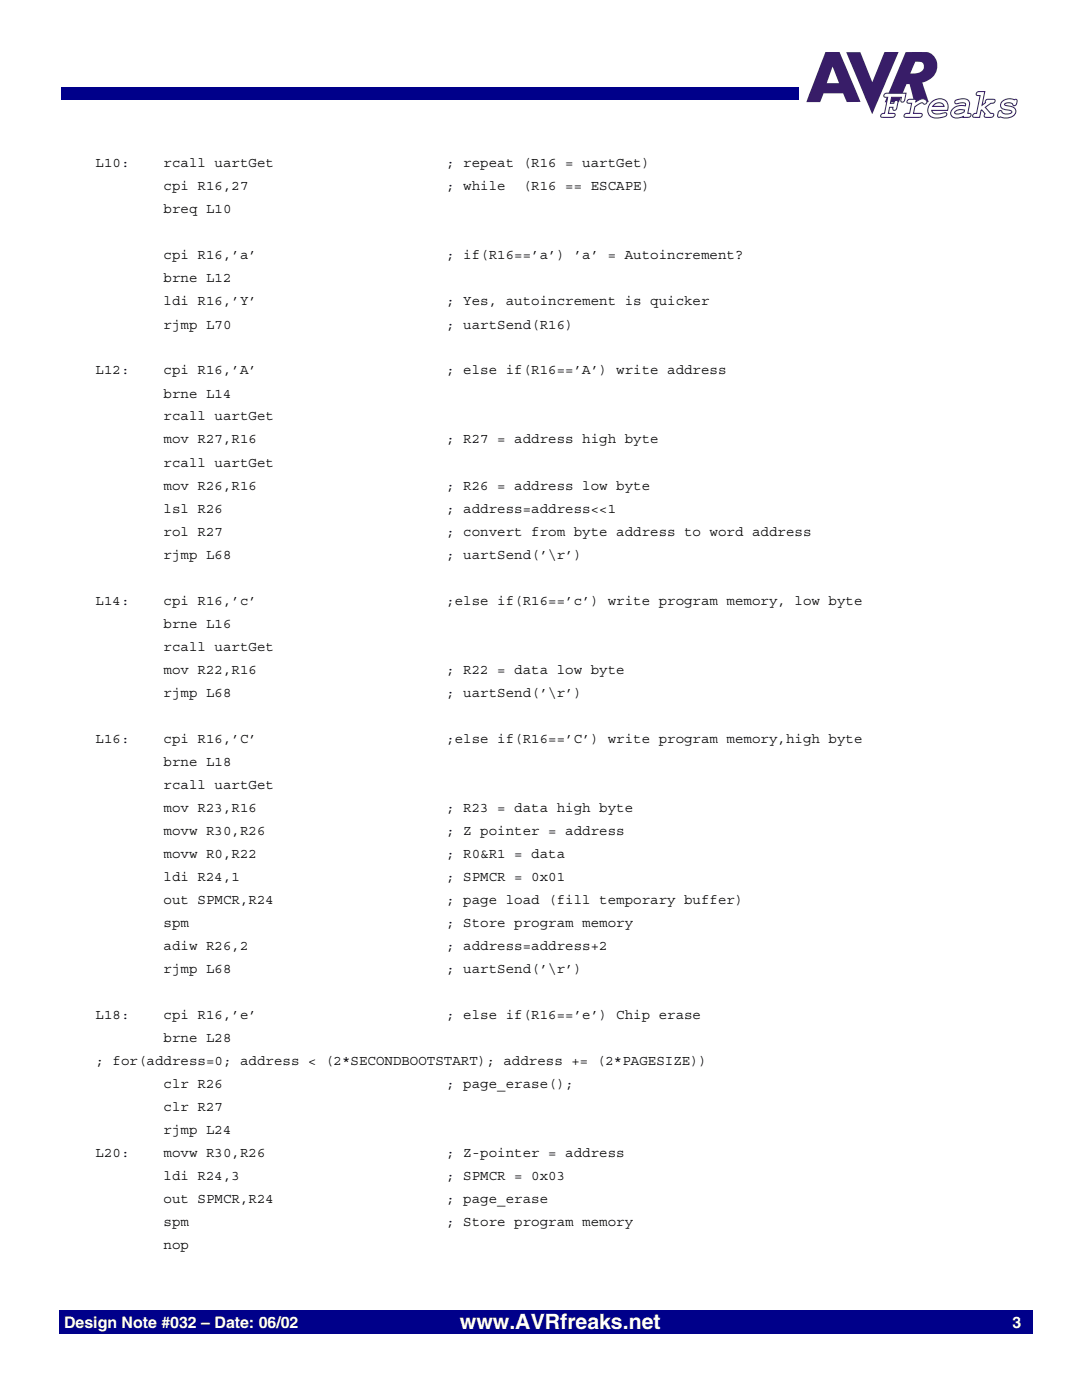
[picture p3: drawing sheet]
<svg xmlns="http://www.w3.org/2000/svg" width="216mm" height="279mm" viewBox="0 0 216 279" stroke-linecap="round" stroke-linejoin="round" font-family="sans-serif">
<defs><g id="words">
<text font-size="4.2" fill="#fff" x="91.6" y="264.8">www.AVRfreaks.net</text>
<g font-size="3.2" fill="#fff">
<text x="12.8" y="264.7">Design Note #032 – Date: 06/02</text>
<text x="201.7" y="264.7">3</text>
</g>
<g font-size="2.8">
<text x="19" y="33.3">L10:</text>
<text x="32.6" y="33.3">rcall uartGet</text>
<text x="88.9" y="33.3">; repeat (R16 = uartGet)</text>
<text x="32.6" y="38">cpi R16,27</text>
<text x="88.9" y="38">; while</text>
<text x="104.1" y="38">(R16 == ESCAPE)</text>
<text x="32.6" y="42.5">breq L10</text>
<text x="32.6" y="51.7">cpi R16,’a’</text>
<text x="88.9" y="51.7">; if(R16==’a’) ’a’ = Autoincrement?</text>
<text x="32.6" y="56.3">brne L12</text>
<text x="32.6" y="60.9">ldi R16,’Y’</text>
<text x="32.6" y="65.5">rjmp L70</text>
<text x="88.9" y="60.9">; Yes, autoincrement is quicker</text>
<text x="88.9" y="65.5">; uartSend(R16)</text>
<text x="19" y="74.6">L12:</text>
<text x="32.6" y="74.6">cpi R16,’A’</text>
<text x="88.9" y="74.6">; else if(R16==’A’) write address</text>
<text x="32.6" y="79.2">brne L14</text>
<text x="32.6" y="83.8">rcall uartGet</text>
<text x="32.6" y="88.4">mov R27,R16</text>
<text x="88.9" y="88.4">; R27 = address high byte</text>
<text x="32.6" y="93">rcall uartGet</text>
<text x="32.6" y="97.6">mov R26,R16</text>
<text x="88.9" y="97.6">; R26 = address low byte</text>
<text x="32.6" y="102.2">lsl R26</text>
<text x="32.6" y="106.8">rol R27</text>
<text x="88.9" y="102.2">; address=address&lt;&lt;1</text>
<text x="88.9" y="106.8">; convert from byte address to word address</text>
<text x="32.6" y="111.3">rjmp L68</text>
<text x="88.9" y="111.3">; uartSend(’\r’)</text>
<text x="19" y="120.5">L14:</text>
<text x="32.6" y="120.5">cpi R16,’c’</text>
<text x="32.6" y="125.1">brne L16</text>
<text x="88.9" y="120.5">;else if(R16==’c’) write program memory, low byte</text>
<text x="32.6" y="129.7">rcall uartGet</text>
<text x="32.6" y="134.3">mov R22,R16</text>
<text x="88.9" y="134.3">; R22 = data low byte</text>
<text x="32.6" y="138.8">rjmp L68</text>
<text x="88.9" y="138.8">; uartSend(’\r’)</text>
<text x="19" y="148">L16:</text>
<text x="32.6" y="148">cpi R16,’C’</text>
<text x="88.9" y="148">;else if(R16==’C’) write program memory,high byte</text>
<text x="32.6" y="152.6">brne L18</text>
<text x="32.6" y="157.2">rcall uartGet</text>
<text x="32.6" y="161.8">mov R23,R16</text>
<text x="88.9" y="161.8">; R23 = data high byte</text>
<text x="32.6" y="166.4">movw R30,R26</text>
<text x="88.9" y="166.4">; Z pointer = address</text>
<text x="32.6" y="171">movw R0,R22</text>
<text x="88.9" y="171">; R0&amp;R1 = data</text>
<text x="32.6" y="175.5">ldi R24,1</text>
<text x="88.9" y="175.5">; SPMCR = 0x01</text>
<text x="32.6" y="180.1">out SPMCR,R24</text>
<text x="32.6" y="184.7">spm</text>
<text x="88.9" y="184.7">; Store program memory</text>
<text x="88.9" y="180.1">; page load (fill temporary buffer)</text>
<text x="32.6" y="189.3">adiw R26,2</text>
<text x="88.9" y="189.3">; address=address+2</text>
<text x="32.6" y="193.9">rjmp L68</text>
<text x="88.9" y="193.9">; uartSend(’\r’)</text>
<text x="19" y="203.1">L18:</text>
<text x="32.6" y="203.1">cpi R16,’e’</text>
<text x="88.9" y="203.1">; else if(R16==’e’) Chip erase</text>
<text x="32.6" y="207.6">brne L28</text>
<text x="19" y="212.3">; for(address=0; address &lt; (2*SECONDBOOTSTART); address += (2*PAGESIZE))</text>
<text x="32.6" y="216.8">clr R26</text>
<text x="32.6" y="221.4">clr R27</text>
<text x="88.9" y="216.8">; page_erase();</text>
<text x="32.6" y="226">rjmp L24</text>
<text x="19" y="230.6">L20:</text>
<text x="32.6" y="230.6">movw R30,R26</text>
<text x="88.9" y="230.6">; Z-pointer = address</text>
<text x="32.6" y="235.2">ldi R24,3</text>
<text x="32.6" y="239.8">out SPMCR,R24</text>
<text x="88.9" y="235.2">; SPMCR = 0x03</text>
<text x="88.9" y="239.8">; page_erase</text>
<text x="32.6" y="244.3">spm</text>
<text x="88.9" y="244.3">; Store program memory</text>
<text x="32.6" y="248.9">nop</text>
</g>
</g></defs>
<path d="M11.8 261.1h193.8v4.7h-193.8z" fill="#00008a"/>
<path d="M160.6 10.3h42.2v13.3h-42.2z" fill="#fff"/>
<g fill="#381d68">
<path d="M168.6 10.4h2.8l2.3 6 2.5-6h2.8l-5.3 12.3z"/>
<path d="M180.4 10.4l-4.2 10h2.8l1.6-3.6h.6l.9 3.6 2.9-.1-1.3-3.9a3.2 3.2 0 0 0 2.8-2.3 3.2 3.2 0 0 0-1.1-3.4l-.8-.3zM182.3 12.3h.4a1.09 1.09 0 0 1 1.3 .8 1.09 1.09 0 0 1-.8 1.3l-.9 .2h-1z"/>
<path d="M164.4 10.4l-3.8 10h2.8l.6-1.8h3.9l.8 1.7h2.7l-4.2-9.9zM165.8 13.3l1.3 3.3h-2.4z"/>
</g>
<path d="M176.2 18.7l.5-.1h3.8l-.3 1.2a.41 .41 0 0 1-.4 .6 .41 .41 0 0 1-.4-.6l.1-.4h-1.9l-.3 1.2h.7a.43 .43 0 0 1 .3-.6 .43 .43 0 0 1 .5 .4l-.2 1.1a.42 .42 0 0 1-.4 .5 .42 .42 0 0 1-.4-.6h-.6l-.3 1.2h1a.42 .42 0 0 1 .4 .5 .42 .42 0 0 1-.6 .3h-2.1a.47 .47 0 0 1-.1-.6 .47 .47 0 0 1 .7-.2l.6-3.2-.7-.1-.1-.3z" fill="#fff"/>
<path d="M176.2 18.7l.5-.1h3.8l-.3 1.2a.41 .41 0 0 1-.4 .6 .41 .41 0 0 1-.4-.6l.1-.4h-1.9l-.3 1.2h.7a.43 .43 0 0 1 .3-.6 .43 .43 0 0 1 .5 .4l-.2 1.1a.42 .42 0 0 1-.4 .5 .42 .42 0 0 1-.3-.6h-.7l-.3 1.2h1a.42 .42 0 0 1 .4 .5 .42 .42 0 0 1-.6 .3h-2.1a.47 .47 0 0 1-.1-.7 .47 .47 0 0 1 .7-.1l.6-3.2-.7-.1v-.3z" fill="none" stroke="#381d68" stroke-width=".21"/>
<path d="M180.9 19.9l1.6-.1-.1 .5a1.63 1.63 0 0 1 2-.4 .46 .46 0 0 1 .1 .7 .46 .46 0 0 1-.7-.1 2.37 2.37 0 0 0-1.6 .8l-.3 1.3h1.5a.44 .44 0 0 1 .2 .6 .44 .44 0 0 1-.6 .2h-2.5a.42 .42 0 0 1-.4-.5 .42 .42 0 0 1 .6-.3h.5l.4-2-.9-.1v-.3z" fill="#fff"/>
<path d="M180.9 19.9l1.6-.1-.1 .5a1.63 1.63 0 0 1 2-.4 .46 .46 0 0 1 .1 .7 .46 .46 0 0 1-.7-.1 2.38 2.38 0 0 0-1.6 .8l-.3 1.3h1.5a.44 .44 0 0 1 .2 .6 .44 .44 0 0 1-.6 .2h-2.5a.42 .42 0 0 1-.4-.5 .42 .42 0 0 1 .6-.3h.5l.4-2-.9-.1v-.3z" fill="none" stroke="#381d68" stroke-width=".21"/>
<path d="M185.5 20.4a2 2 0 0 1 3.2 .2l.1 .7-.1 .7h-3.1a1.17 1.17 0 0 0 1.6 .7l1.2-.2 .2 .1-.1 .4a3.1 3.1 0 0 1-3.3 .1 1.94 1.94 0 0 1 .3-2.7zM185.9 21l-.1 .2h2.2a1.19 1.19 0 0 0-2.1-.2z" fill="#fff"/>
<path d="M185.5 20.4a2 2 0 0 1 3.2 .2l.1 .7-.1 .7h-3.1a1.17 1.17 0 0 0 1.6 .7l1.2-.2 .2 .1-.1 .3a3.1 3.1 0 0 1-3.3 .2 1.94 1.94 0 0 1 .3-2.7zM185.9 21a1.21 1.21 0 0 1 2.1 .2h-2.2z" fill="none" stroke="#381d68" stroke-width=".21"/>
<path d="M190.3 20.1a2.46 2.46 0 0 1 2.7 .1l.1 .4-.4 2h.2a.4 .4 0 0 1 .5 .4 .4 .4 0 0 1-.5 .4h-1.1v-.2a1.79 1.79 0 0 1-2.4-.4 2.08 2.08 0 0 1 2.9-1.7 .45 .45 0 0 0-.1-.5 .45 .45 0 0 0-.5-.1l-.9 .1a.38 .38 0 0 1-.6 0 .38 .38 0 0 1 .1-.5zM190.2 22.3l-.1 .2a1.52 1.52 0 0 0 1.9-.2l.1-.4h-.8l-.7 .1z" fill="#fff"/>
<path d="M190.2 22.3l.8-.4h1.1a.98 .98 0 0 1-1 .8h-.8zM190.3 20a2.46 2.46 0 0 1 2.7 .2l.1 .4-.4 2h.2a.4 .4 0 0 1 .5 .4 .4 .4 0 0 1-.5 .4h-1.1l.1-.2a1.79 1.79 0 0 1-2.5-.4 2.08 2.08 0 0 1 2.9-1.7 .45 .45 0 0 0-.1-.5 .45 .45 0 0 0-.5-.1l-.9 .1a.38 .38 0 0 1-.6 0 .38 .38 0 0 1 .1-.6z" fill="none" stroke="#381d68" stroke-width=".21"/>
<path d="M194.6 18.4l1.5-.1-.5 2.7 .7-.5v-.4l.2-.2 1.5-.1a.5 .5 0 0 1 0 .7 .5 .5 0 0 1-.7 .1l-1.1 .8 1.1 1.2h.2a.42 .42 0 0 1 .4 .5 .42 .42 0 0 1-.6 .3l-1.2-.1-.1-.4 .2-.2-.7-.8-.1 .1-.3 1.4h-1.1a.48 .48 0 0 1-.1-.7 .48 .48 0 0 1 .6-.1l.7-3.5-.7-.1-.1-.4z" fill="#fff"/>
<path d="M194.6 18.4l1.5-.1-.5 2.7 .7-.5v-.4l.2-.2 1.5-.1a.5 .5 0 0 1 0 .7 .5 .5 0 0 1-.6 .1l-1.2 .8 1.1 1.2h.2a.42 .42 0 0 1 .4 .5 .42 .42 0 0 1-.6 .3l-1.2-.1-.1-.4 .2-.2-.7-.8-.1 .1-.3 1.4h-1.1a.48 .48 0 0 1-.1-.7 .48 .48 0 0 1 .6-.1l.7-3.6h-.7l-.1-.4z" fill="none" stroke="#381d68" stroke-width=".21"/>
<path d="M199.6 20.2a2.26 2.26 0 0 1 2.4-.3 .4 .4 0 0 1 .6 .1 .4 .4 0 0 1-.1 .5 .42 .42 0 0 1-.3 .5 .42 .42 0 0 1-.5-.3 1.14 1.14 0 0 0-1.6 .2l.2 .1a2.71 2.71 0 0 1 1.9 .8 1.26 1.26 0 0 1-1.1 1.6 2.6 2.6 0 0 1-1.8-.1 .35 .35 0 0 1-.5 0 .35 .35 0 0 1-.1-.4 .58 .58 0 0 1 .2-.7 .58 .58 0 0 1 .6-.1 1.23 1.23 0 0 0 2 .2l-.1-.2a3.7 3.7 0 0 1-2-.7l-.1-.6z" fill="#fff"/>
<path d="M199.6 20.2a2.26 2.26 0 0 1 2.4-.3 .4 .4 0 0 1 .6 .1 .4 .4 0 0 1-.1 .5 .42 .42 0 0 1-.3 .5 .42 .42 0 0 1-.5-.3 1.14 1.14 0 0 0-1.6 .2l.2 .1a2.71 2.71 0 0 1 1.9 .8 1.26 1.26 0 0 1-1.1 1.6 2.6 2.6 0 0 1-1.8-.1 .35 .35 0 0 1-.5 0 .35 .35 0 0 1-.1-.4 .58 .58 0 0 1 .2-.7 .58 .58 0 0 1 .6-.1 1.23 1.23 0 0 0 2 .2l-.1-.2a3.7 3.7 0 0 1-2-.7l-.1-.6z" fill="none" stroke="#381d68" stroke-width=".21"/>
<g fill="#00008a">
<path d="M12.3 17.4h1.2v2.4h-1.2z"/>
<path d="M157.9 17.4h1.2v2.4h-1.2z"/>
<path d="M13.5 17.4h144.4v2.4h-144.4z"/>
</g>
<use href="#words"/>
</svg>
